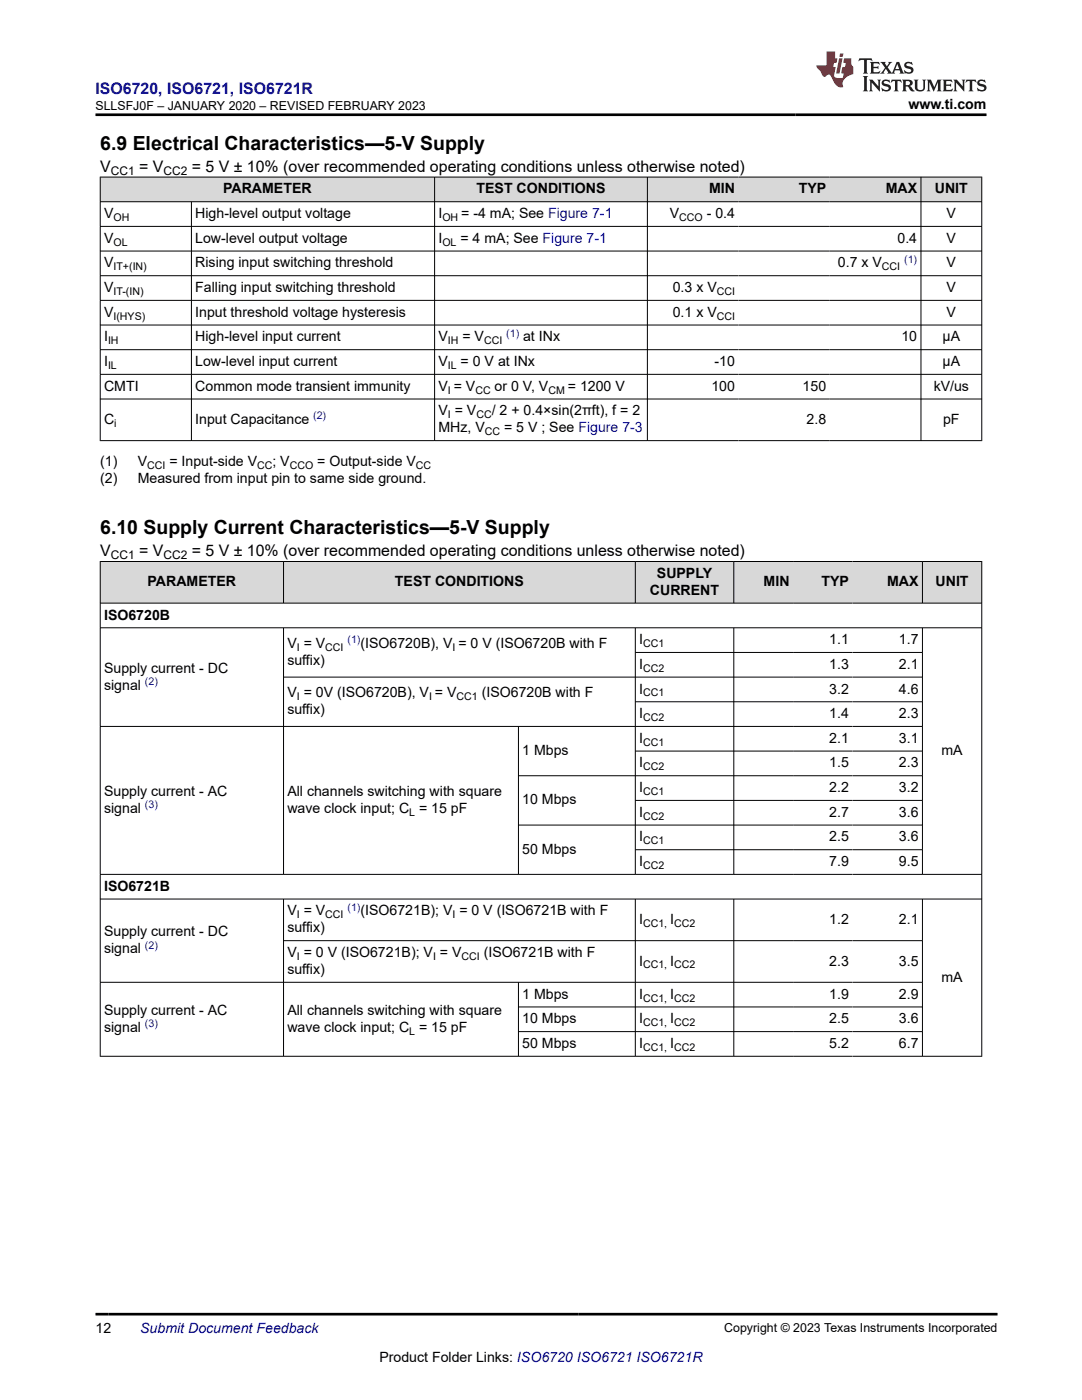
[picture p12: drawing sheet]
<svg xmlns="http://www.w3.org/2000/svg" width="216mm" height="279mm" viewBox="0 0 216 279" stroke-linecap="round" stroke-linejoin="round" font-family="sans-serif">
<defs><g id="words">
<g font-size="3.9">
<text x="20" y="29.9">6.9 Electrical Characteristics—5-V Supply</text>
<text x="20" y="106.6">6.10 Supply Current Characteristics—5-V Supply</text>
</g>
<text font-size="3.2" fill="#00f" x="19" y="18.7">ISO6720, ISO6721, ISO6721R</text>
<g font-size="3.2">
<text x="20" y="34.3">V</text>
<text x="27.8" y="34.3">= V</text>
<text x="38.3" y="34.3">= 5 V ± 10% (over recommended operating conditions unless otherwise noted)</text>
<text x="20" y="111">V</text>
<text x="27.8" y="111">= V</text>
<text x="38.3" y="111">= 5 V ± 10% (over recommended operating conditions unless otherwise noted)</text>
</g>
<g font-size="2.8">
<text x="181.3" y="21.8">www.ti.com</text>
<text x="44.5" y="38.6">PARAMETER</text>
<text x="95.1" y="38.6">TEST CONDITIONS</text>
<text x="141.5" y="38.6">MIN</text>
<text x="159.4" y="38.6">TYP</text>
<text x="176.7" y="38.6">MAX</text>
<text x="186.5" y="38.6">UNIT</text>
<text x="20.8" y="43.5">V</text>
<text x="39" y="43.5">High-level output voltage</text>
<text x="87.5" y="43.5">I</text>
<text x="92" y="43.5">= -4 mA; See Figure 7-1</text>
<text x="133.7" y="43.5">V</text>
<text x="141" y="43.5">- 0.4</text>
<text x="188.9" y="43.5">V</text>
<text x="20.8" y="48.5">V</text>
<text x="20.8" y="53.4">V</text>
<text x="39" y="48.5">Low-level output voltage</text>
<text x="39" y="53.4">Rising input switching threshold</text>
<text x="87.5" y="48.5">I</text>
<text x="91.9" y="48.5">= 4 mA; See Figure 7-1</text>
<text x="167.2" y="53.4">0.7 x V</text>
<text x="179.1" y="48.5">0.4</text>
<text x="188.9" y="48.5">V</text>
<text x="188.9" y="53.4">V</text>
<text x="20.8" y="58.3">V</text>
<text x="39" y="58.3">Falling input switching threshold</text>
<text x="134.2" y="58.3">0.3 x V</text>
<text x="188.9" y="58.3">V</text>
<text x="20.8" y="63.2">V</text>
<text x="39" y="63.2">Input threshold voltage hysteresis</text>
<text x="134.2" y="63.2">0.1 x V</text>
<text x="188.9" y="63.2">V</text>
<text x="20.8" y="68.1">I</text>
<text x="39" y="68.1">High-level input current</text>
<text x="87.5" y="68.1">V</text>
<text x="92.3" y="68.1">= V</text>
<text x="104.4" y="68.1">at INx</text>
<text x="179.9" y="68.1">10</text>
<text x="188.1" y="68.1">µA</text>
<text x="20.8" y="73.1">I</text>
<text x="20.8" y="78">CMTI</text>
<text x="39" y="73.1">Low-level input current</text>
<text x="39" y="78">Common mode transient immunity</text>
<text x="87.5" y="73.1">V</text>
<text x="87.5" y="78">V = V</text>
<text x="91.9" y="73.1">= 0 V at INx</text>
<text x="98.7" y="78">or 0 V, V</text>
<text x="113.3" y="78">= 1200 V</text>
<text x="142" y="78">100</text>
<text x="142.6" y="73.1">-10</text>
<text x="160.2" y="78">150</text>
<text x="186.3" y="78">kV/us</text>
<text x="188.1" y="73.1">µA</text>
<text x="87.5" y="82.9">V = V</text>
<text x="98.1" y="82.9">/ 2 + 0.4×sin(2πft), f = 2</text>
<text x="20.8" y="84.6">C</text>
<text x="39" y="84.6">Input Capacitance</text>
<text x="87.5" y="86.3">MHz, V</text>
<text x="100.6" y="86.3">= 5 V ; See Figure 7-3</text>
<text x="160.9" y="84.6">2.8</text>
<text x="188.2" y="84.6">pF</text>
<text x="20" y="93.1">(1)</text>
<text x="27.5" y="93.1">V</text>
<text x="33.8" y="93.1">= Input-side V</text>
<text x="54.4" y="93.1">; V</text>
<text x="63.3" y="93.1">= Output-side V</text>
<text x="20" y="96.5">(2)</text>
<text x="27.5" y="96.5">Measured from input pin to same side ground.</text>
<text x="29.5" y="117">PARAMETER</text>
<text x="78.8" y="117">TEST CONDITIONS</text>
<text x="129.7" y="118.7">CURRENT</text>
<text x="131.1" y="115.3">SUPPLY</text>
<text x="152.4" y="117">MIN</text>
<text x="163.9" y="117">TYP</text>
<text x="177" y="117">MAX</text>
<text x="186.7" y="117">UNIT</text>
<text x="20.8" y="123.6">ISO6720B</text>
<text x="57.3" y="129.3">V = V</text>
<text x="71.9" y="129.3">(ISO6720B), V = 0 V (ISO6720B with F</text>
<text x="127.5" y="128.6">I</text>
<text x="165.5" y="128.6">1.1</text>
<text x="179.4" y="128.6">1.7</text>
<text x="20.8" y="134.3">Supply current - DC</text>
<text x="20.8" y="137.6">signal</text>
<text x="57.3" y="132.7">suffix)</text>
<text x="127.5" y="133.5">I</text>
<text x="165.5" y="133.5">1.3</text>
<text x="179.4" y="133.5">2.1</text>
<text x="57.3" y="142.6">suffix)</text>
<text x="57.3" y="139.2">V = 0V (ISO6720B), V = V</text>
<text x="96.1" y="139.2">(ISO6720B with F</text>
<text x="127.5" y="138.4">I</text>
<text x="127.5" y="143.3">I</text>
<text x="165.5" y="138.4">3.2</text>
<text x="165.5" y="143.3">1.4</text>
<text x="179.4" y="138.4">4.6</text>
<text x="179.4" y="143.3">2.3</text>
<text x="127.5" y="148.2">I</text>
<text x="165.5" y="148.2">2.1</text>
<text x="179.4" y="148.2">3.1</text>
<text x="104.2" y="150.7">1 Mbps</text>
<text x="127.5" y="153.2">I</text>
<text x="165.5" y="153.2">1.5</text>
<text x="179.4" y="153.2">2.3</text>
<text x="187.9" y="150.7">mA</text>
<text x="20.8" y="158.9">Supply current - AC</text>
<text x="57.3" y="158.9">All channels switching with square</text>
<text x="104.2" y="160.6">10 Mbps</text>
<text x="127.5" y="158.1">I</text>
<text x="165.5" y="158.1">2.2</text>
<text x="179.4" y="158.1">3.2</text>
<text x="20.8" y="162.2">signal</text>
<text x="57.3" y="162.2">wave clock input; C = 15 pF</text>
<text x="127.5" y="163">I</text>
<text x="127.5" y="167.9">I</text>
<text x="165.5" y="163">2.7</text>
<text x="165.5" y="167.9">2.5</text>
<text x="179.4" y="163">3.6</text>
<text x="179.4" y="167.9">3.6</text>
<text x="104.2" y="170.4">50 Mbps</text>
<text x="127.5" y="172.9">I</text>
<text x="165.5" y="172.9">7.9</text>
<text x="179.4" y="172.9">9.5</text>
<text x="20.8" y="177.8">ISO6721B</text>
<text x="57.3" y="182.7">V = V</text>
<text x="71.9" y="182.7">(ISO6721B); V = 0 V (ISO6721B with F</text>
<text x="127.5" y="184.4">I</text>
<text x="133.7" y="184.4">I</text>
<text x="165.5" y="184.4">1.2</text>
<text x="179.4" y="184.4">2.1</text>
<text x="20.8" y="186.9">Supply current - DC</text>
<text x="20.8" y="190.2">signal</text>
<text x="57.3" y="191">V = 0 V (ISO6721B); V = V</text>
<text x="57.3" y="186.1">suffix)</text>
<text x="96.5" y="191">(ISO6721B with F</text>
<text x="57.3" y="194.4">suffix)</text>
<text x="127.5" y="192.7">I</text>
<text x="133.7" y="192.7">I</text>
<text x="165.5" y="192.7">2.3</text>
<text x="179.4" y="192.7">3.5</text>
<text x="187.9" y="195.9">mA</text>
<text x="20.8" y="202.5">Supply current - AC</text>
<text x="57.3" y="202.5">All channels switching with square</text>
<text x="104.2" y="199.3">1 Mbps</text>
<text x="127.5" y="199.3">I</text>
<text x="133.7" y="199.3">I</text>
<text x="165.5" y="199.3">1.9</text>
<text x="179.4" y="199.3">2.9</text>
<text x="20.8" y="205.9">signal</text>
<text x="57.3" y="205.9">wave clock input; C = 15 pF</text>
<text x="104.2" y="204.2">10 Mbps</text>
<text x="104.2" y="209.2">50 Mbps</text>
<text x="127.5" y="204.2">I</text>
<text x="127.5" y="209.2">I</text>
<text x="133.7" y="204.2">I</text>
<text x="133.7" y="209.2">I</text>
<text x="165.5" y="204.2">2.5</text>
<text x="165.5" y="209.2">5.2</text>
<text x="179.4" y="204.2">3.6</text>
<text x="179.4" y="209.2">6.7</text>
<text x="19" y="266.1">12</text>
<text x="75.7" y="271.7">Product Folder Links: ISO6720 ISO6721 ISO6721R</text>
</g>
<text font-size="2.8" fill="#00f" x="28" y="266.1">Submit Document Feedback</text>
<g font-size="2.5">
<text x="19" y="21.9">SLLSFJ0F – JANUARY 2020 – REVISED FEBRUARY 2023</text>
<text x="144.5" y="265.8">Copyright © 2023 Texas Instruments Incorporated</text>
</g>
<g font-size="2.4">
<text x="22.1" y="34.9">CC1</text>
<text x="32.6" y="34.9">CC2</text>
<text x="22.1" y="111.6">CC1</text>
<text x="32.6" y="111.6">CC2</text>
</g>
<g font-size="2.1">
<text x="22.6" y="44.1">OH</text>
<text x="88.3" y="44.1">OH</text>
<text x="135.5" y="44.1">CCO</text>
<text x="22.6" y="49">OL</text>
<text x="22.6" y="53.9">IT+(IN)</text>
<text x="88.3" y="49">OL</text>
<text x="176" y="53.9">CCI</text>
<text x="22.6" y="58.9">IT-(IN)</text>
<text x="143" y="58.9">CCI</text>
<text x="22.6" y="63.8">I(HYS)</text>
<text x="143" y="63.8">CCI</text>
<text x="21.6" y="68.7">IH</text>
<text x="89.4" y="68.7">IH</text>
<text x="96.6" y="68.7">CCI</text>
<text x="21.6" y="73.6">IL</text>
<text x="89.4" y="73.6">IL</text>
<text x="89.4" y="78.5">I</text>
<text x="89.4" y="83.5">I</text>
<text x="94.9" y="78.5">CC</text>
<text x="95.1" y="83.5">CC</text>
<text x="109.4" y="78.5">CM</text>
<text x="22.8" y="85.2">i</text>
<text x="96.7" y="86.9">CC</text>
<text x="29.4" y="93.7">CCI</text>
<text x="51.3" y="93.7">CC</text>
<text x="57.8" y="93.7">CCO</text>
<text x="83" y="93.7">CC</text>
<text x="59.2" y="129.9">I</text>
<text x="64.9" y="129.9">CCI</text>
<text x="90.3" y="129.9">I</text>
<text x="128.3" y="129.1">CC1</text>
<text x="128.3" y="134">CC2</text>
<text x="59.2" y="139.7">I</text>
<text x="85.6" y="139.7">I</text>
<text x="91.1" y="139.7">CC1</text>
<text x="128.3" y="139">CC1</text>
<text x="128.3" y="143.9">CC2</text>
<text x="128.3" y="148.8">CC1</text>
<text x="128.3" y="153.7">CC2</text>
<text x="128.3" y="158.7">CC1</text>
<text x="81.7" y="162.8">L</text>
<text x="128.3" y="163.6">CC2</text>
<text x="128.3" y="168.5">CC1</text>
<text x="128.3" y="173.4">CC2</text>
<text x="59.2" y="183.3">I</text>
<text x="64.9" y="183.3">CCI</text>
<text x="90.3" y="183.3">I</text>
<text x="128.3" y="185">CC1, CC2</text>
<text x="59.2" y="191.6">I</text>
<text x="86.4" y="191.6">I</text>
<text x="92.1" y="191.6">CCI</text>
<text x="128.3" y="193.3">CC1, CC2</text>
<text x="128.3" y="199.9">CC1, CC2</text>
<text x="81.7" y="206.5">L</text>
<text x="128.3" y="204.8">CC1, CC2</text>
<text x="128.3" y="209.7">CC1, CC2</text>
</g>
<g font-size="2.1" fill="#00f">
<text x="180.4" y="52.4">(1)</text>
<text x="101" y="67.2">(1)</text>
<text x="62.5" y="83.7">(2)</text>
<text x="69.3" y="128.4">(1)</text>
<text x="28.9" y="136.7">(2)</text>
<text x="28.9" y="161.3">(3)</text>
<text x="69.3" y="181.8">(1)</text>
<text x="28.9" y="189.3">(2)</text>
<text x="28.9" y="205">(3)</text>
</g>
</g></defs>
<g fill="#d8d8d8">
<path d="M20 35.3h175.9v5h-175.9z" fill-rule="evenodd"/>
<path d="M20.1 35.4h66.6v4.8h-66.6z" fill-rule="evenodd"/>
<path d="M86.8 35.4h42.3v4.8h-42.3z" fill-rule="evenodd"/>
<path d="M129.2 35.4h18.2v4.8h-18.2z" fill-rule="evenodd"/>
<path d="M147.4 35.4h18.2v4.8h-18.2z" fill-rule="evenodd"/>
<path d="M165.6 35.4h18.1v4.8h-18.1z" fill-rule="evenodd"/>
<path d="M183.8 35.4h12v4.8h-12z" fill-rule="evenodd"/>
</g>
<g fill="none" stroke="#000" stroke-width=".2">
<path d="M19.9 35.3h176.1M20 35.3v52.7M86.7 35.3v52.7M129.2 35.3v52.7M183.8 35.3v52.7M195.9 35.3v52.7M19.9 40.3h176.1M19.9 45.2h176.1M19.9 50.1h176.1M19.9 55h176.1M19.9 59.9h176.1M38.2 40.3v47.7"/>
<path d="M19.9 64.9h176.1M19.9 69.8h176.1M19.9 74.7h176.1M19.9 79.6h176.1M19.9 87.9h176.1"/>
</g>
<g fill="#d8d8d8">
<path d="M20 112.1h175.9v8.3h-175.9z" fill-rule="evenodd"/>
<path d="M20.1 112.1h36.4v8.2h-36.4z" fill-rule="evenodd"/>
<path d="M56.6 112.1h70.1v8.2h-70.1z" fill-rule="evenodd"/>
<path d="M126.8 112.1h19.6v8.2h-19.6z" fill-rule="evenodd"/>
<path d="M146.5 112.1h11.8v8.2h-11.8z" fill-rule="evenodd"/>
<path d="M158.3 112.1h11.8v8.2h-11.8z" fill-rule="evenodd"/>
<path d="M170.1 112.1h13.9v8.2h-13.9z" fill-rule="evenodd"/>
<path d="M184.1 112.1h11.7v8.2h-11.7z" fill-rule="evenodd"/>
</g>
<g fill="none" stroke="#000" stroke-width=".2">
<path d="M19.9 112.1h176.1M20 112v98.9M56.6 112v8.4M126.8 112v8.4M146.4 112v8.4M184.1 112v8.4M195.9 112v98.9M19.9 120.4h176.1M19.9 125.3h176.1M56.6 125.3v49.3M126.8 125.3v49.3M126.8 130.2h57.3"/>
<path d="M146.4 125.3v49.3M184.1 125.3v49.3M184.1 135.1h-127.5M19.9 145h164.2M103.5 145v29.6M103.5 154.8h80.6M126.8 140.1h57.3M126.8 149.9h57.3M126.8 159.7h57.3M19.9 174.5h176.1M19.9 179.4h176.1M56.6 179.4v31.5"/>
<path d="M103.5 164.7h80.6M126.8 179.4v31.5M126.8 169.6h57.3M146.4 179.4v31.5M184.1 179.4v31.5M19.9 196h164.2M56.6 187.7h127.5M103.5 196v14.9M103.5 201h80.6M103.5 205.9h80.6M196 210.8h-176.1"/>
</g>
<path d="M171.5 11.6l-.2 .6 .5-.2h.6v.1v2.2l-.2 .4h1l-.2-.4v-2.2v-.1h.5l.5 .2-.1-.6zM173.6 12.4l.2 .3v1.6l-.2 .4h1.9l.1-.6a1.08 1.08 0 0 1-1.3 .2v-.7h.6l.4 .2v-.7l-.4 .2h-.6v-.5l.2-.2a1 1 0 0 1 1 .3l-.1-.5zM175.7 12.4l.9 1.1-1 1.2h.9l-.2-.2 .5-.8 .4 .8-.2 .2h1.6l-.2-.2 .2-.5h.9l.1 .5-.1 .2h.9l-.2-.4-.8-1.9h-.5l-.9 2.1-.9-1.1 .9-1h-.8l.2 .2-.4 .6-.4-.6 .2-.2zM179 12.8l.4 1h-.7zM180.7 12.5a.65 .65 0 0 0-.2 .7 .65 .65 0 0 0 .6 .5l.6 .1 .1 .3a.79 .79 0 0 1-.7 .4 .79 .79 0 0 1-.7-.5l.1 .7 .2-.1a.93 .93 0 0 0 1.1 0 .93 .93 0 0 0 .4-.9 1.46 1.46 0 0 0-1.2-.6l-.1-.3a1.09 1.09 0 0 1 1.2 .2l-.2-.6-.1 .1-.5-.2zM172.2 15.2l.2 .4v2.2l-.2 .4h1l-.2-.4v-2.2l.2-.4zM173.4 15.9l.2 .4v1.5l-.2 .4h.8l-.3-.4 .1-1.3 1.6 1.8v-2l.2-.4h-.7l.1 .2 .1 1.1-1.2-1.3zM176.2 16a.65 .65 0 0 0-.2 .8 .65 .65 0 0 0 .6 .4l.6 .2 .1 .2a.79 .79 0 0 1-.7 .4 .79 .79 0 0 1-.7-.5l.1 .7 .2-.1a.93 .93 0 0 0 1.1 .1 .93 .93 0 0 0 .4-1 1.46 1.46 0 0 0-1.2-.5l-.1-.4a1.09 1.09 0 0 1 1.2 .2l-.1-.6-.2 .1-.5-.1zM177.9 15.9l-.1 .6a.63 .63 0 0 1 .8-.3v1.6l-.3 .4h1l-.2-.4v-1.6a.66 .66 0 0 1 .8 .3l-.1-.6zM180 15.9l.2 .4v1.5l-.2 .4h1l-.2-.2-.1-.7h.5l.1 .2a.79 .79 0 0 0 1.2 .6l-1-.9a.61 .61 0 0 0 .6-.6 .61 .61 0 0 0-.5-.7zM180.8 16.2h.1a.47 .47 0 0 1 .5 .1 .47 .47 0 0 1 .1 .5l-.1 .1-.7 .1zM182.3 15.9l.2 .2a2.27 2.27 0 0 0 .4 2 1.04 1.04 0 0 0 1.7-.7v-1.3l.2-.2h-.8l.2 .4v1.1a.6 .6 0 0 1-.6 .6 .6 .6 0 0 1-.6-.6v-1.1l.3-.4zM184.9 15.9l.2 .4v1.5l-.2 .4h.8l-.3-.4v-1.4l.9 1.9 .9-1.9v1.4l-.3 .4h1l-.2-.4v-1.5l.2-.4h-.8l-.7 1.5-.6-1.5zM188.1 15.9l.2 .4v1.5l-.2 .4h1.9l.1-.6a1.09 1.09 0 0 1-1.3 .2v-.7h.6l.4 .2v-.6l-.4 .2h-.6v-.6l.2-.1a1.01 1.01 0 0 1 1 .3l-.1-.6zM190.2 15.9l.3 .4v1.5l-.3 .4h.8l-.2-.4v-1.3l1.6 1.8v-2l.2-.4h-.7l.2 .2v1.1l-1.2-1.3zM192.8 15.9l-.1 .6a.63 .63 0 0 1 .8-.3v1.6l-.3 .4h1l-.2-.4v-1.6a.66 .66 0 0 1 .8 .3l-.1-.6zM195.2 16a.65 .65 0 0 0-.2 .8 .65 .65 0 0 0 .6 .4l.6 .2 .2 .2a.79 .79 0 0 1-.7 .4 .79 .79 0 0 1-.7-.5l.1 .7 .2-.1a.93 .93 0 0 0 1 .1 .93 .93 0 0 0 .5-1 1.46 1.46 0 0 0-1.3-.5v-.4a1.09 1.09 0 0 1 1.2 .2l-.2-.6-.2 .1-.5-.1z" fill="#231f20"/>
<path d="M164.9 10.3v2.7h-2l.1 .4 .8 1a.95 .95 0 0 0 1 .9 .59 .59 0 0 1 .5-.4 .59 .59 0 0 1 .5 .3l.4 .8a1.59 1.59 0 0 0 2.1 1.4 1.61 1.61 0 0 1 1-2.3l1-.3-.1-1.5a1.59 1.59 0 0 1-.3-1.7h-1.5l-.2 .9h.6l-.2 .9h-.5l-.2 .9v.3l.4 .1-.1 .9h-.7a.73 .73 0 0 1-1-.7l.3-1.5h-.5l.1-.9h.5l.2-.9h-.5v-1.3zM167.4 11.6l-.6 3.1h.7l.6-3.1zM167.6 10.7l-.1 .6h.7l.1-.6z" fill="#ed1c24"/>
<path d="M19 22.9h177.8M19 262.3h180" fill="none" stroke="#000" stroke-width=".53"/>
<use href="#words"/>
</svg>
